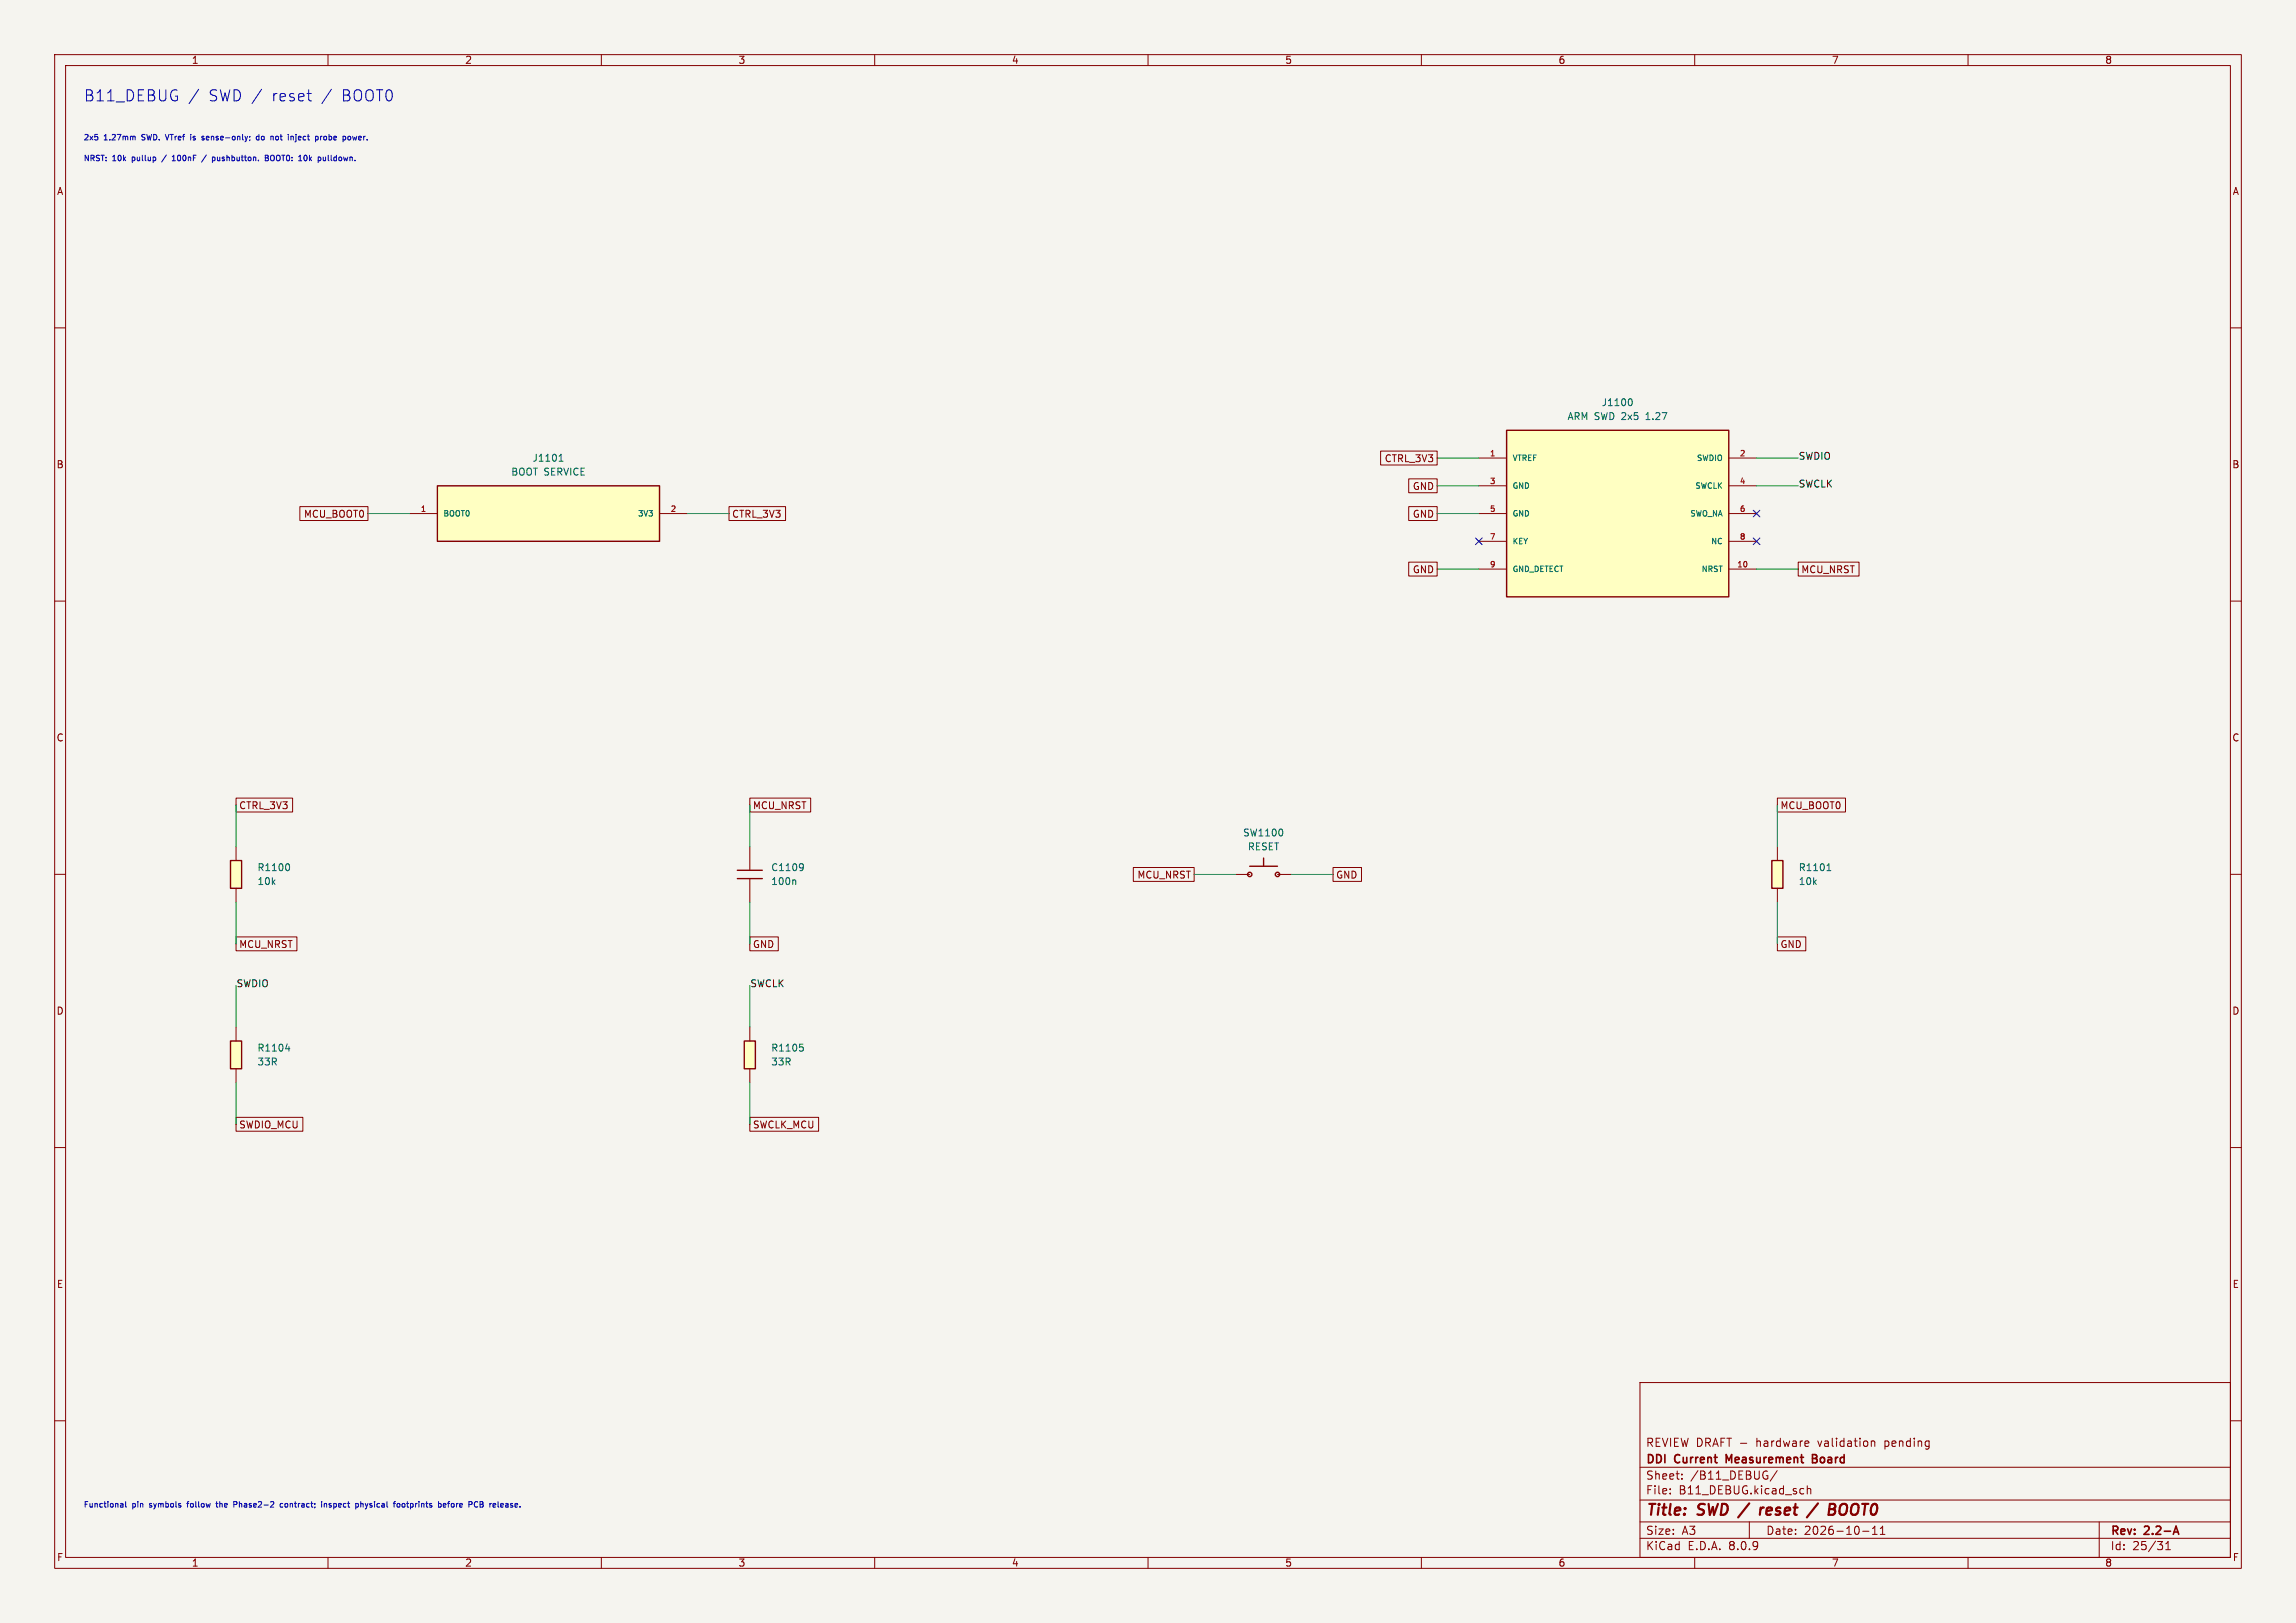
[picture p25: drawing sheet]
<svg xmlns="http://www.w3.org/2000/svg" width="420mm" height="297mm" viewBox="0 0 420 297" stroke-linecap="round" stroke-linejoin="round" font-family="sans-serif">
<defs><g id="words">
<g font-size="2.8" fill="#0000c2">
<text x="15.2" y="18.8">B11_DEBUG</text>
<text x="38.1" y="18.8">SWD /</text>
<text x="49.7" y="18.8">reset</text>
<text x="58.8" y="18.8">/</text>
<text x="62.6" y="18.8">BOOT0</text>
</g>
<g font-size="2.8" fill="#840000">
<text x="301" y="277.9">Title:</text>
<text x="310.6" y="277.9">SWD /</text>
<text x="323.6" y="277.9">reset</text>
<text x="333.3" y="277.9">/</text>
<text x="337.8" y="277.9">BOOT0</text>
</g>
<g font-size="2.1" fill="#840000">
<text x="301" y="268.2">DDI</text>
<text x="301" y="265">REVIEW DRAFT -</text>
<text x="306.4" y="268.2">Current</text>
<text x="316.4" y="268.2">Measurement</text>
<text x="321.4" y="265">hardware</text>
<text x="332.8" y="268.2">Board</text>
<text x="332.8" y="265">validation</text>
<text x="345.1" y="265">pending</text>
<text x="301" y="273.7">File:</text>
<text x="301" y="271">Sheet:</text>
<text x="307.1" y="273.7">B11_DEBUG.kicad_sch</text>
<text x="309.2" y="271">/B11_DEBUG/</text>
<text x="301" y="281.1">Size:</text>
<text x="307.6" y="281.1">A3</text>
<text x="323" y="281.1">Date:</text>
<text x="330" y="281.1">2026-10-11</text>
<text x="386" y="281.3">Rev:</text>
<text x="392.4" y="281.3">2.2-A</text>
<text x="301" y="283.9">KiCad</text>
<text x="308.7" y="283.9">E.D.A.</text>
<text x="316.3" y="283.9">8.0.9</text>
<text x="386" y="283.9">Id:</text>
<text x="390.1" y="283.9">25/31</text>
</g>
<g font-size="1.8" fill="#840000">
<text x="35" y="11.9">1</text>
<text x="85" y="11.9">2</text>
<text x="135" y="11.9">3</text>
<text x="185" y="11.9">4</text>
<text x="235" y="11.9">5</text>
<text x="285" y="11.9">6</text>
<text x="335" y="11.9">7</text>
<text x="385" y="11.9">8</text>
<text x="10.3" y="35.9">A</text>
<text x="408.3" y="35.9">A</text>
<text x="10.3" y="85.9">B</text>
<text x="253.2" y="84.8">CTRL_3V3</text>
<text x="258.3" y="89.9">GND</text>
<text x="408.2" y="85.9">B</text>
<text x="55.5" y="94.9">MCU_BOOT0</text>
<text x="133.8" y="94.9">CTRL_3V3</text>
<text x="258.3" y="94.9">GND</text>
<text x="258.3" y="105.1">GND</text>
<text x="329.4" y="105.1">MCU_NRST</text>
<text x="10.3" y="135.9">C</text>
<text x="408.2" y="135.9">C</text>
<text x="43.7" y="148.3">CTRL_3V3</text>
<text x="137.6" y="148.3">MCU_NRST</text>
<text x="325.6" y="148.3">MCU_BOOT0</text>
<text x="208" y="161">MCU_NRST</text>
<text x="244.3" y="161">GND</text>
<text x="43.7" y="173.7">MCU_NRST</text>
<text x="137.6" y="173.7">GND</text>
<text x="325.6" y="173.7">GND</text>
<text x="10.3" y="185.9">D</text>
<text x="408.2" y="185.9">D</text>
<text x="43.7" y="206.7">SWDIO_MCU</text>
<text x="137.6" y="206.7">SWCLK_MCU</text>
<text x="10.3" y="235.9">E</text>
<text x="408.3" y="235.9">E</text>
<text x="10.3" y="285.9">F</text>
<text x="35" y="286.9">1</text>
<text x="85" y="286.9">2</text>
<text x="135" y="286.9">3</text>
<text x="185" y="286.9">4</text>
<text x="235" y="286.9">5</text>
<text x="285" y="286.9">6</text>
<text x="335" y="286.9">7</text>
<text x="385" y="286.9">8</text>
<text x="408.3" y="285.9">F</text>
</g>
<g font-size="1.8" fill="#006464">
<text x="286.6" y="77.1">ARM SWD 2x5</text>
<text x="292.9" y="74.5">J1100</text>
<text x="301.3" y="77.1">1.27</text>
<text x="93.4" y="87.2">BOOT SERVICE</text>
<text x="97.3" y="84.7">J1101</text>
<text x="227.3" y="153.3">SW1100</text>
<text x="228.2" y="155.8">RESET</text>
<text x="47" y="159.6">R1100</text>
<text x="141" y="159.6">C1109</text>
<text x="328.9" y="159.6">R1101</text>
<text x="47" y="162.2">10k</text>
<text x="141" y="162.2">100n</text>
<text x="328.9" y="162.2">10k</text>
<text x="47" y="192.6">R1104</text>
<text x="47" y="195.2">33R</text>
<text x="141" y="192.6">R1105</text>
<text x="141" y="195.2">33R</text>
</g>
<g font-size="1.8" fill="#0f0f0f">
<text x="328.9" y="89.4">SWCLK</text>
<text x="328.9" y="84.3">SWDIO</text>
<text x="43.2" y="180.9">SWDIO</text>
<text x="137.2" y="180.9">SWCLK</text>
</g>
<g font-size="1.4" fill="#0000c2">
<text x="15.2" y="25.9">2x5</text>
<text x="15.2" y="29.7">NRST:</text>
<text x="19" y="25.9">1.27mm</text>
<text x="20.6" y="29.7">10k</text>
<text x="24.4" y="29.7">pullup</text>
<text x="26.1" y="25.9">SWD. VTref</text>
<text x="32.2" y="29.7">100nF</text>
<text x="35.6" y="25.9">is</text>
<text x="37.9" y="25.9">sense-only;</text>
<text x="37.9" y="29.7">/</text>
<text x="40" y="29.7">pushbutton.</text>
<text x="48.1" y="25.9">do</text>
<text x="50" y="29.7">BOOT0:</text>
<text x="51" y="25.9">not</text>
<text x="54.4" y="25.9">inject</text>
<text x="56.4" y="29.7">10k</text>
<text x="59.7" y="25.9">probe</text>
<text x="60.1" y="29.7">pulldown.</text>
<text x="65" y="25.9">power.</text>
<text x="15.2" y="276.1">Functional</text>
<text x="24.2" y="276.1">pin</text>
<text x="27.6" y="276.1">symbols</text>
<text x="34.7" y="276.1">follow</text>
<text x="40.3" y="276.1">the</text>
<text x="43.7" y="276.1">Phase2-2</text>
<text x="52.5" y="276.1">contract;</text>
<text x="60.3" y="276.1">inspect</text>
<text x="66.8" y="276.1">physical</text>
<text x="74" y="276.1">footprints</text>
<text x="82.4" y="276.1">before</text>
<text x="88.2" y="276.1">PCB</text>
<text x="92.3" y="276.1">release.</text>
</g>
<g font-size="1.4" fill="#a90000">
<text x="272.4" y="83.6">1</text>
<text x="318.2" y="83.6">2</text>
<text x="272.4" y="88.6">3</text>
<text x="318.2" y="88.6">4</text>
<text x="76.9" y="93.7">1</text>
<text x="122.6" y="93.7">2</text>
<text x="272.4" y="93.7">5</text>
<text x="318.2" y="93.7">6</text>
<text x="272.4" y="98.8">7</text>
<text x="318.2" y="98.8">8</text>
<text x="272.4" y="103.9">9</text>
<text x="317.7" y="103.9">10</text>
</g>
<g font-size="1.4" fill="#006464">
<text x="276.6" y="84.6">VTREF</text>
<text x="276.6" y="89.6">GND</text>
<text x="310" y="89.6">SWCLK</text>
<text x="310.3" y="84.6">SWDIO</text>
<text x="81" y="94.7">BOOT0</text>
<text x="116.6" y="94.7">3V3</text>
<text x="276.6" y="94.7">GND</text>
<text x="309.1" y="94.7">SWO_NA</text>
<text x="276.6" y="99.8">KEY</text>
<text x="312.9" y="99.8">NC</text>
<text x="276.6" y="104.9">GND_DETECT</text>
<text x="311.1" y="104.9">NRST</text>
</g>
</g></defs>
<path d="M0 0h420v297h-420z" fill="#f5f4ef" stroke="#f5f4ef" stroke-width=".18"/>
<g fill="none" stroke="#840000" stroke-width=".18">
<path d="M10 10h400v277h-400zM12 12h396v273h-396zM60 10v2M110 10v2M160 10v2M210 10v2M260 10v2M310 10v2M360 10v2M10 60h2M408 60h2M10 110h2"/>
<path d="M408 110h2M10 160h2M408 160h2M10 210h2M408 210h2M300 253h108v32h-108zM10 260h2M300 278.5h108M300 274.5h108M300 268.5h108M305.5 273.2v.2M305.5 272.5v.1"/>
<path d="M307.7 270.5v.2M307.7 269.8v.1M320 278.5v3M325.1 269.1l-1.3 1.9M329.8 272.4l.1 .1M329.9 273.3l-.1 .1M330.6 271.9v1.5M330.6 272.5l.2-.1 .4 .1v.9M330.7 263.7l.2 .3-.7 .2M330.8 264.6l-.1 .1M342.3 263.8l.2-.1 .4 .1v.9M342.3 263.7v1"/>
<path d="M342.5 279.7l.4-.4v1.5M343.9 279.7l.5-.4v1.5M384 278.5v6.5M408 260h2M60 285v2M110 285v2M160 285v2M210 285v2M260 285v2M300 281.5h108M310 285v2M340.7 280.2h1.2"/>
<path d="M342.5 280.8h.9M343.9 280.8h.9M360 285v2M396.2 283.6h.8M396.2 282.5l.4-.4v1.5"/>
</g>
<path d="M316.3 267.3l-.5-1.1v1.5M331.5 266.9h.5M332 266.9l.3 .1M332.3 266.3l-.3-.1h-.5v1.5l.8-.1M332.3 266.8l-.3 .1M398 279.3l.5 1.5M397.7 280.4h.7" fill="none" stroke="#840000" stroke-width=".3"/>
<path d="M322.1 275.9l-.2 1.3M322.6 275.9l-.3 .1-.3 .3M332.5 275.1l-2 2.6M335.5 276.3a.53 .53 0 0 1 0 .7M335.6 275.3a.44 .44 0 0 1 0 .7M337.1 275.2l-.2 .1a1.24 1.24 0 0 0 0 1.9h.3" fill="none" stroke="#840000" stroke-width=".4"/>
<path d="M324.1 157.5h2v5.1h-2z" fill="#ffffc2"/>
<path d="M324.1 157.5h2v5.1h-2z" fill="none" stroke="#840000" stroke-width=".25"/>
<path d="M325.1 154.9v2.6M325.1 162.6v2.5" fill="none" stroke="#840000" stroke-width=".18"/>
<path d="M334.2 159.3h.7M334.3 158.4l.2-.3v1.2" fill="none" stroke="#006464" stroke-width=".18"/>
<path d="M42.2 190.5h2v5.1h-2z" fill="#ffffc2"/>
<path d="M42.2 190.5h2v5.1h-2z" fill="none" stroke="#840000" stroke-width=".25"/>
<path d="M43.2 188v2.5M43.2 195.6v2.5" fill="none" stroke="#840000" stroke-width=".18"/>
<path d="M52.2 191.9h.8M52.8 191.5v.8" fill="none" stroke="#006464" stroke-width=".18"/>
<path d="M275.6 78.7h40.6v30.5h-40.6z" fill="#ffffc2"/>
<path d="M275.6 78.7h40.6v30.5h-40.6z" fill="none" stroke="#840000" stroke-width=".25"/>
<path d="M270.5 83.8h5.1M270.5 88.9h5.1M270.5 94h5.1M270.5 99.1h5.1M316.2 83.8h5.1M316.2 88.9h5.1M316.2 94h5.1M316.2 99.1h5.1M270.5 104.1h5.1M316.2 104.1h5.1" fill="none" stroke="#840000" stroke-width=".18"/>
<path d="M298.3 73a.79 .79 0 0 1 0 1.2" fill="none" stroke="#006464" stroke-width=".18"/>
<path d="M42.2 157.5h2v5.1h-2z" fill="#ffffc2"/>
<g fill="none" stroke="#840000" stroke-width=".25">
<path d="M42.2 157.5h2v5.1h-2zM134.9 159.3h4.5M228.6 158.5h5.1M231.1 157v1.5M134.9 160.8h4.5"/>
<circle cx="228.6" cy="160" r=".4"/>
<circle cx="233.7" cy="160" r=".4"/>
</g>
<path d="M43.2 154.9v2.6M137.2 154.9v4.4M43.2 162.6v2.5M137.2 160.8v4.3M226.1 160h2.5M233.7 160h2.5" fill="none" stroke="#840000" stroke-width=".18"/>
<path d="M52.7 158.1a.79 .79 0 0 1 0 1.2M146.7 158.1l.2 .2a.94 .94 0 0 1-.2 1M146.9 158.6l-.2 .2M234.6 152v.7M145.4 161l.2 .2v.7" fill="none" stroke="#006464" stroke-width=".18"/>
<path d="M80 88.9h40.6v10.2h-40.6z" fill="#ffffc2"/>
<path d="M80 88.9h40.6v10.2h-40.6z" fill="none" stroke="#840000" stroke-width=".25"/>
<path d="M74.9 94h5.1M120.6 94h5.1" fill="none" stroke="#840000" stroke-width=".18"/>
<path d="M102.3 84.4h.7M102.4 83.4l.2-.3v1.3" fill="none" stroke="#006464" stroke-width=".18"/>
<path d="M136.1 190.5h2.1v5.1h-2.1z" fill="#ffffc2"/>
<path d="M136.1 190.5h2.1v5.1h-2.1z" fill="none" stroke="#840000" stroke-width=".25"/>
<g fill="none" stroke="#840000" stroke-width=".18">
<path d="M54.8 92.7h12.5v2.6h-12.5zM133.3 92.7h10.4v2.6h-10.4zM252.5 82.5h10.4v2.6h-10.4zM257.7 92.7h5.2v2.6h-5.2zM257.7 87.6h5.2v2.6h-5.2zM257.7 102.9h5.2v2.5h-5.2zM328.9 102.9h11.2v2.5h-11.2zM43.2 146h10.3v2.6h-10.3zM137.2 146h11.1v2.6h-11.1zM207.3 158.7h11.1v2.6h-11.1zM243.8 158.7h5.2v2.6h-5.2zM325.1 146h12.5v2.6h-12.5z"/>
<path d="M43.2 171.4h11.1v2.6h-11.1zM137.2 171.4h5.2v2.6h-5.2zM325.1 171.4h5.2v2.6h-5.2zM137.2 188v2.5M137.2 195.6v2.5M43.2 204.5h12.2v2.5h-12.2zM137.2 204.5h12.5v2.5h-12.5z"/>
</g>
<path d="M146.3 191.1h.6M146.7 191.6l.2 .2v.3l-.2 .2" fill="none" stroke="#006464" stroke-width=".18"/>
<g fill="none" stroke="#0000c2" stroke-width=".18">
<path d="M36.3 16.3l-1.7 2.6M47.9 16.3l-1.8 2.6M56.2 17.1h.7M56.8 18.5h.1M24.4 24.9l.3 .2v.5M30.4 28.4l-.8 1.3M31.5 29.4h.6M31.5 28.7l.3-.3v1M34.9 24.6v.1M34.9 24.9v.7M37 25h.3M37 25.2l.4 .2-.1 .2h-.3"/>
<path d="M37.7 28.4l-.8 1.3M38.9 28.8l.2-.1 .2 .2-.1 .5h-.3M45.7 25v.1M45.7 25.6l-.1 .2M47.4 25l-.3-.1-.2 .2 .1 .5h.4M47.4 24.6v1M48.5 28.4h.4l.2 .2-.2 .3 .2 .1v.2l-.2 .2h-.4zM48.5 28.9h.4M49.6 28.5l-.1 .2 .1 .7M50.6 24.9l-.2 .2v.3l.2 .2M53.4 24.9l.3 .2v.5M54.1 25.9l-.2 .1"/>
<path d="M56 28.5l-.1-.1a.54 .54 0 0 0-.3 .5 .54 .54 0 0 0 .3 .5h.1M58.2 25v.5M58.6 24.9v.7M58.9 24.9l-.3 .2M59.1 29.3l.2 .1 .3-.1M59.3 25v.5M59.6 28.7v.7M63.7 25l.3-.1 .2 .2-.1 .5h-.4M64.5 24.9l.2 .7M22.2 275.1l.3 .2v.5M22.5 275.8h-.3M22.5 275.4h-.3"/>
<path d="M23 274.8v.9l.1 .1M34.2 275.1h.3M39.5 275.1h.4M39.6 274.8v.9l.3 .1M43.4 275l-.2-.2h-.4v1M43.4 275.1l-.2 .2h-.4M51.7 275.2l-.3-.1-.2 .2 .1 .5h.4M58.8 274.8v.1M58.8 275.1v.7M59.3 275.2h.4l.1 .6M59.3 275.1v.7M65.2 275.1l.4 .2-.1 .4-.3 .1"/>
<path d="M66 274.8v1M66.4 275.2h-.4M71.9 275.1h.4M72.2 274.8h.1M72.7 275.2l.3-.1 .2 .2v.3l-.2 .2-.4-.2zM73.6 275.2v.5M80.2 275.2l.3-.1 .2 .2-.1 .5h-.4M81.1 275.5l.5-.1-.1-.2-.3-.1-.1 .2v.5h.4M81.9 275.1h.4M86.8 275.7l.3 .1 .3-.1M87.4 274.9l-.3-.1-.3 .1M87.8 275.3h.4"/>
<path d="M88.2 274.8h-.4v1h.4M91.9 275.1l-.3 .2v.5h.3M92.1 275.4l-.5 .1"/>
</g>
<g fill="none" stroke="#009600" stroke-width=".18">
<path d="M67.3 94h7.6M125.7 94h7.6M262.9 94h7.6M262.9 88.9h7.6M262.9 83.8h7.6M321.3 88.9h7.6M321.3 83.8h7.6M262.9 104.1h7.6M321.3 104.1h7.6M43.2 147.3v7.6M137.2 147.3v7.6M325.1 147.3v7.6"/>
<path d="M43.2 165.1v7.6M137.2 165.1v7.6M218.4 160h7.7M236.2 160h7.6M325.1 165.1v7.6M43.2 180.3v7.7M43.2 198.1v7.6M137.2 180.3v7.7M137.2 198.1v7.6"/>
</g>
<path d="M269.9 98.5l1.2 1.2M271.1 98.5l-1.2 1.2M320.7 98.5l1.2 1.2M320.7 93.4l1.2 1.2M321.9 98.5l-1.2 1.2M321.9 93.4l-1.2 1.2" fill="none" stroke="#000084" stroke-width=".18"/>
<use href="#words"/>
</svg>
